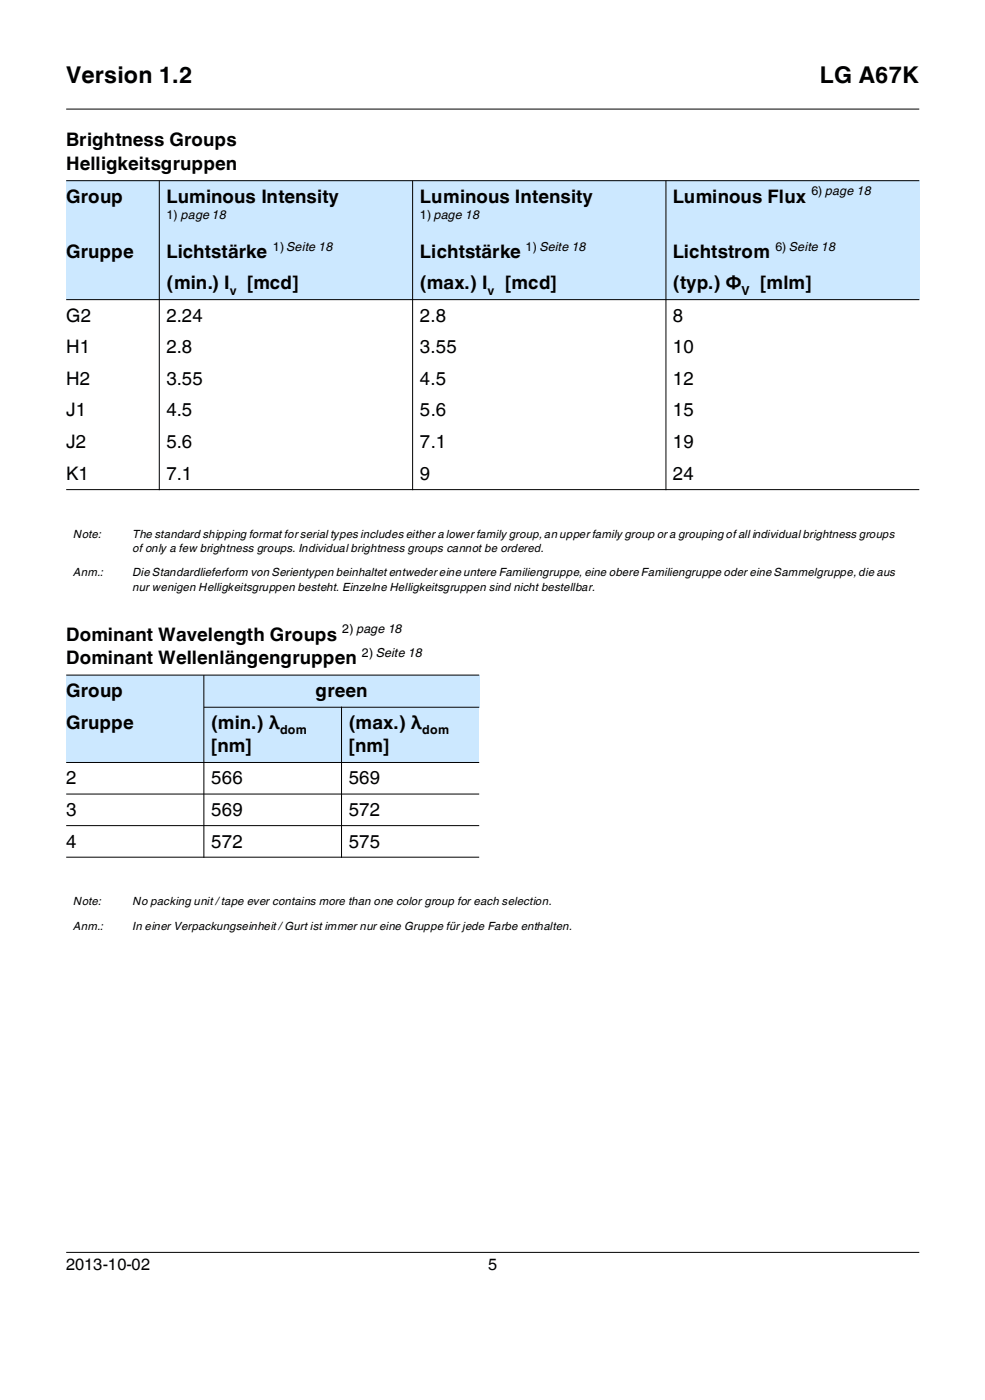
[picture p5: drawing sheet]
<svg xmlns="http://www.w3.org/2000/svg" width="148mm" height="210mm" viewBox="0 0 148 210" stroke-linecap="round" stroke-linejoin="round" font-family="sans-serif">
<defs><g id="words">
<g font-size="3.5">
<text x="9.9" y="12.5">Version 1.2</text>
<text x="123.1" y="12.5">LG A67K</text>
</g>
<g font-size="2.8">
<text x="9.9" y="22">Brightness Groups</text>
<text x="9.9" y="25.5">Helligkeitsgruppen</text>
<text x="9.9" y="30.4">Group</text>
<text x="25" y="30.4">Luminous Intensity</text>
<text x="63" y="30.4">Luminous Intensity</text>
<text x="101" y="30.4">Luminous Flux</text>
<text x="9.9" y="38.7">Gruppe</text>
<text x="25" y="38.7">Lichtstärke</text>
<text x="63" y="38.7">Lichtstärke</text>
<text x="101" y="38.7">Lichtstrom</text>
<text x="25" y="43.5">(min.) I</text>
<text x="37.1" y="43.5">[mcd]</text>
<text x="63" y="43.5">(max.) I</text>
<text x="75.8" y="43.5">[mcd]</text>
<text x="101" y="43.5">(typ.) Φ</text>
<text x="114.1" y="43.5">[mlm]</text>
<text x="9.9" y="48.3">G2</text>
<text x="9.9" y="53">H1</text>
<text x="25" y="53">2.8</text>
<text x="25" y="48.3">2.24</text>
<text x="63" y="53">3.55</text>
<text x="63" y="48.3">2.8</text>
<text x="100.9" y="53">10</text>
<text x="100.9" y="48.3">8</text>
<text x="9.9" y="57.8">H2</text>
<text x="25" y="57.8">3.55</text>
<text x="63" y="57.8">4.5</text>
<text x="100.9" y="57.8">12</text>
<text x="9.9" y="62.5">J1</text>
<text x="25" y="62.5">4.5</text>
<text x="63" y="62.5">5.6</text>
<text x="101" y="62.5">15</text>
<text x="9.9" y="67.4">J2</text>
<text x="25" y="67.4">5.6</text>
<text x="63" y="67.4">7.1</text>
<text x="101" y="67.4">19</text>
<text x="9.9" y="72.1">K1</text>
<text x="25" y="72.1">7.1</text>
<text x="63" y="72.1">9</text>
<text x="100.9" y="72.1">24</text>
<text x="9.9" y="96.2">Dominant Wavelength Groups</text>
<text x="9.9" y="99.8">Dominant Wellenlängengruppen</text>
<text x="9.9" y="104.7">Group</text>
<text x="47.4" y="104.7">green</text>
<text x="9.9" y="109.5">Gruppe</text>
<text x="31.7" y="109.5">(min.) λ</text>
<text x="31.7" y="113">[nm]</text>
<text x="52.4" y="109.5">(max.) λ</text>
<text x="52.4" y="113">[nm]</text>
<text x="9.9" y="117.8">2</text>
<text x="31.7" y="117.8">566</text>
<text x="52.4" y="117.8">569</text>
<text x="9.9" y="122.6">3</text>
<text x="31.7" y="122.6">569</text>
<text x="52.4" y="122.6">572</text>
<text x="9.9" y="127.3">4</text>
<text x="31.7" y="127.3">572</text>
<text x="52.4" y="127.3">575</text>
</g>
<g font-size="2.5">
<text x="9.9" y="190.8">2013-10-02</text>
<text x="73.3" y="190.8">5</text>
</g>
<g font-size="1.9">
<text x="121.8" y="29.3">6) page 18</text>
<text x="25" y="32.9">1) page 18</text>
<text x="63" y="32.9">1) page 18</text>
<text x="40.9" y="37.6">1) Seite 18</text>
<text x="78.9" y="37.6">1) Seite 18</text>
<text x="116.4" y="37.6">6) Seite 18</text>
<text x="34.5" y="44.2">v</text>
<text x="73.2" y="44.2">v</text>
<text x="111.3" y="44.2">V</text>
<text x="51.3" y="95.1">2) page 18</text>
<text x="54.3" y="98.7">2) Seite 18</text>
<text x="42" y="110.2">dom</text>
<text x="63.4" y="110.2">dom</text>
</g>
<g font-size="1.7">
<text x="11" y="80.7">Note:</text>
<text x="19.9" y="80.7">The standard shipping format for serial types includes either a lower family group, an upper family group or a grouping of all individual brightness groups</text>
<text x="19.9" y="82.8">of only a few brightness groups. Individual brightness groups cannot be ordered.</text>
<text x="11" y="86.6">Anm.:</text>
<text x="19.9" y="88.7">nur wenigen Helligkeitsgruppen besteht. Einzelne Helligkeitsgruppen sind nicht bestellbar.</text>
<text x="19.9" y="86.6">Die Standardlieferform von Serientypen beinhaltet entweder eine untere Familiengruppe, eine obere Familiengruppe oder eine Sammelgruppe, die aus</text>
<text x="11" y="135.9">Note:</text>
<text x="19.9" y="135.9">No packing unit / tape ever contains more than one color group for each selection.</text>
<text x="11" y="139.7">Anm.:</text>
<text x="19.9" y="139.7">In einer Verpackungseinheit / Gurt ist immer nur eine Gruppe für jede Farbe enthalten.</text>
</g>
</g></defs>
<path d="M9.9 16.4h128.1M9.9 188.1h128.1" fill="none" stroke="#000" stroke-width=".15"/>
<g fill="#cce8ff">
<path d="M9.9 27.1h14v8.3h-14z"/>
<path d="M23.9 27.1h38v8.3h-38z"/>
<path d="M61.9 27.1h38v8.3h-38z"/>
<path d="M99.9 27.1h38.1v8.3h-38.1z"/>
<path d="M9.9 35.4h14v4.9h-14z"/>
<path d="M23.9 35.4h38v4.9h-38z"/>
<path d="M61.9 35.4h38v4.9h-38z"/>
<path d="M99.9 35.4h38.1v4.9h-38.1z"/>
<path d="M9.9 40.3h52v4.7h-52z"/>
<path d="M61.9 40.3h38v4.7h-38z"/>
<path d="M99.9 40.3h38.1v4.7h-38.1z"/>
<path d="M9.9 101.4h20.7v4.8h-20.7z"/>
<path d="M30.6 101.4h41.3v4.8h-41.3z"/>
<path d="M9.9 106.2h20.7v8.3h-20.7z"/>
<path d="M30.6 106.2h20.7v8.3h-20.7z"/>
<path d="M51.3 106.2h20.6v8.3h-20.6z"/>
</g>
<g fill="none" stroke="#000" stroke-width=".15">
<path d="M9.9 27.1h128.1M23.9 27.1v46.5M61.9 27.1v46.5M99.9 27.1v46.5M9.9 45h128.1M9.9 73.5h128.1M9.9 101.4h62M9.9 114.5h62M9.9 119.3h62M30.6 101.4v27.4M30.6 106.2h41.3M51.3 106.1v22.7"/>
<path d="M9.9 124h62M9.9 128.7h62"/>
</g>
<use href="#words"/>
</svg>
